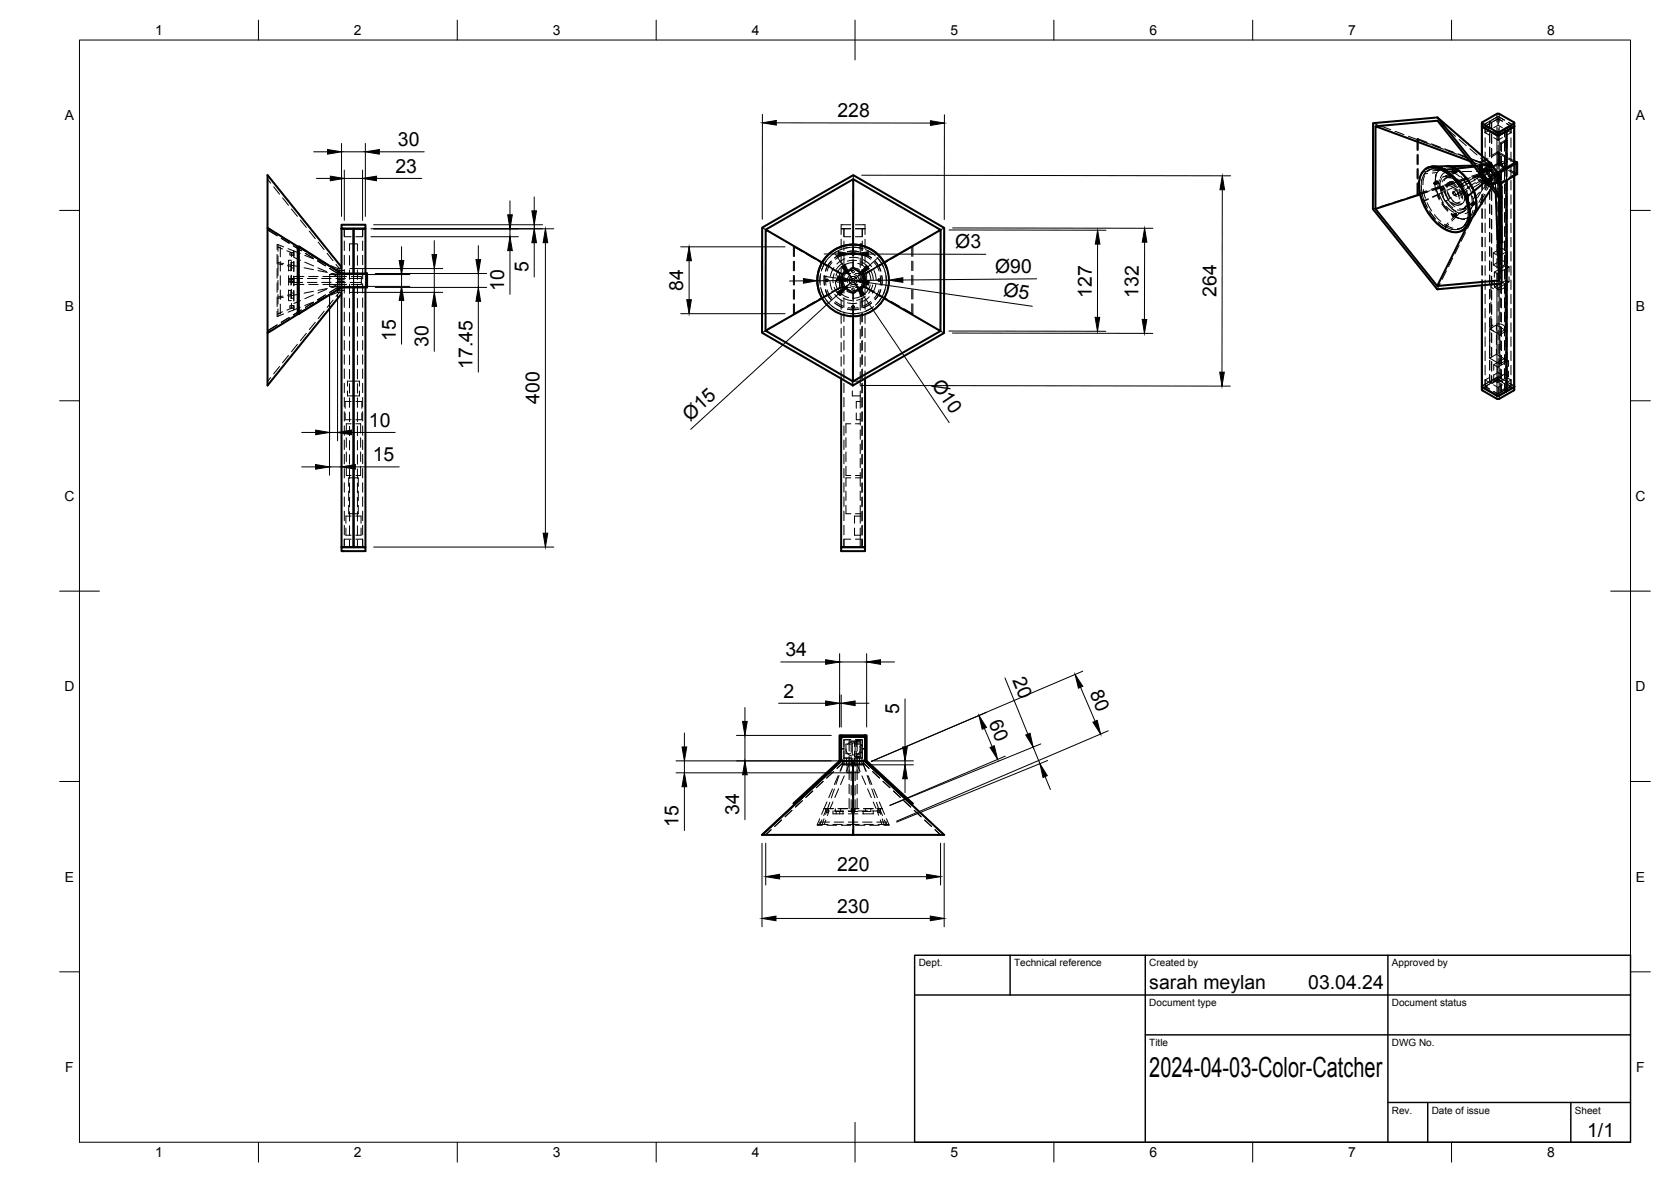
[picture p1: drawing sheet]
<svg xmlns="http://www.w3.org/2000/svg" width="420mm" height="297mm" viewBox="0 0 420 297" stroke-linecap="round" stroke-linejoin="round" font-family="sans-serif">
<defs><g id="words">
<text font-size="7" x="289" y="270.6">2024-04-03-Color-Catcher</text>
<g font-size="4.9">
<text x="210.6" y="29.4">228</text>
<text x="100.1" y="36.7">30</text>
<text x="99.4" y="43.4">23</text>
<text x="240.2" y="62.4">Ø3</text>
<text x="132.9" y="68.4" transform="rotate(-90 132.9 68.4)">5</text>
<text x="250.2" y="68.6" transform="rotate(-1 250.2 68.6)">Ø90</text>
<text x="126.8" y="73.1" transform="rotate(-90 126.8 73.1)">10</text>
<text x="171.8" y="73.1" transform="rotate(-90 171.8 73.1)">84</text>
<text x="252.1" y="74.3" transform="rotate(8 252.1 74.3)">Ø5</text>
<text x="274.6" y="74.8" transform="rotate(-90 274.6 74.8)">127</text>
<text x="286.3" y="74.8" transform="rotate(-90 286.3 74.8)">132</text>
<text x="305.8" y="74.6" transform="rotate(-90 305.8 74.6)">264</text>
<text x="99.5" y="85.6" transform="rotate(-90 99.5 85.6)">15</text>
<text x="107.7" y="87.1" transform="rotate(-90 107.7 87.1)">30</text>
<text x="118.8" y="92.7" transform="rotate(-90 118.8 92.7)">17.45</text>
<text x="135.7" y="101.5" transform="rotate(-90 135.7 101.5)">400</text>
<text x="234.1" y="96.7" transform="rotate(56 234.1 96.7)">Ø10</text>
<text x="92.8" y="107.2">10</text>
<text x="173.5" y="105.9" transform="rotate(-42 173.5 105.9)">Ø15</text>
<text x="93.7" y="115.9">15</text>
<text x="197.5" y="164.9">34</text>
<text x="254.5" y="171" transform="rotate(68 254.5 171)">20</text>
<text x="197" y="175.3">2</text>
<text x="226.1" y="179.5" transform="rotate(-90 226.1 179.5)">5</text>
<text x="273.9" y="174.2" transform="rotate(67 273.9 174.2)">80</text>
<text x="248.5" y="181.7" transform="rotate(67 248.5 181.7)">60</text>
<text x="170.6" y="207.8" transform="rotate(-90 170.6 207.8)">15</text>
<text x="185.8" y="204.8" transform="rotate(-90 185.8 204.8)">34</text>
<text x="210.5" y="218.8">220</text>
<text x="210.5" y="229.3">230</text>
<text x="289" y="248.5">sarah meylan</text>
<text x="329" y="248.5">03.04.24</text>
<text x="399.1" y="285.7">1/1</text>
</g>
<g font-size="3.5">
<text x="39" y="8.8">1</text>
<text x="89" y="8.8">2</text>
<text x="139" y="8.8">3</text>
<text x="189" y="8.8">4</text>
<text x="239" y="8.8">5</text>
<text x="289" y="8.8">6</text>
<text x="339" y="8.8">7</text>
<text x="389" y="8.8">8</text>
<text x="16.3" y="30.2">A</text>
<text x="411.3" y="30.2">A</text>
<text x="16.3" y="78">B</text>
<text x="411.3" y="78">B</text>
<text x="16.2" y="125.9">C</text>
<text x="411.2" y="125.9">C</text>
<text x="16.2" y="173.7">D</text>
<text x="411.2" y="173.7">D</text>
<text x="16.3" y="221.6">E</text>
<text x="411.3" y="221.6">E</text>
<text x="16.4" y="269.4">F</text>
<text x="411.4" y="269.4">F</text>
<text x="39" y="290.8">1</text>
<text x="89" y="290.8">2</text>
<text x="139" y="290.8">3</text>
<text x="189" y="290.8">4</text>
<text x="239" y="290.8">5</text>
<text x="289" y="290.8">6</text>
<text x="339" y="290.8">7</text>
<text x="389" y="290.8">8</text>
</g>
<g font-size="2.5">
<text x="231" y="242.9">Dept.</text>
<text x="255" y="242.9">Technical reference</text>
<text x="289" y="242.9">Created by</text>
<text x="350" y="242.9">Approved by</text>
<text x="289" y="252.8">Document type</text>
<text x="350" y="252.8">Document status</text>
<text x="289" y="262.9">Title</text>
<text x="350" y="262.9">DWG No.</text>
<text x="350" y="279.9">Rev.</text>
<text x="360" y="279.9">Date of issue</text>
<text x="396" y="279.9">Sheet</text>
</g>
</g></defs>
<!-- layer: Hidden -->
<g fill="none" stroke="#000" stroke-width=".25">
<path d="M345.2 31l1.1 .4M347.4 31.8l2.3 .8M350.8 33l2.2 .8M354.1 34.2l2.3 .9M356.4 34.9l-.1 2.9M356.4 38.8l-.1 2.6M356.6 34.9l-.1 .2 2.4 .9M356.6 34.9h-.2l-.1 .2h.2M356.6 34.9l2.2 .8M357.5 35.5l2.2 .8M359.9 36.1l2.2 .9M360 36.4l2.2 .8"/>
<path d="M360.8 36.7l2.3 .8M361.4 30.3l1.9 1.6M363.2 37.4l2.3 .8M363.4 37.6l2.2 .8M364.2 32.7l1.8 1.6M364.2 38l2.2 .8M366.6 38.7l2.2 .8M366.7 38.8l2.3 .9M366.9 35l1.8 1.6M367.5 39.2l2.3 .8M369.6 37.4l1.8 1.5M369.9 39.9l2.3 .8"/>
<path d="M372.3 39.7l1.8 1.6-1.8 .2 .4-.3v2.5M372.6 39.1v1.4M372.7 31.5l-.1 .2M373.4 31.7v1.8M373.4 34.6v2.4M373.4 38.2v2.4M373.4 31.7l1.1 .6M373.9 39.7l-1.7 1M374 30.8l-1.3 .7M374.2 39.9l-1.8 1v2.9M374.5 32.7l-1.1 .6 1.1 .7M374.6 30.5v1.7"/>
<path d="M374.6 33.4v2.4M374.6 37v2.4M374.6 30.5l.5 .3M374.6 30.5l-1.9 1M375.1 33.7v2.4M375.1 37.3v2.4M375.1 30.8l-1.7 .9M375.6 30.5l1.1-.7v1.7M375.6 34.6l1.1 .6M376.7 29.8l-1.6 1v1.7v-1.7M376.7 38.5l.3-.2v2.9l-.3 .1zM376.7 38.1v2.9l.3 .2v-2.9"/>
<path d="M376.7 29.8l1.1 .7M376.7 29.8v1.3M376.7 32.3v1.3l-1.1-.7M376.7 36.5v2.4M376.7 31.5l1.1 .6M376.7 31.5l-1.1 .6M376.7 38.5l1.5 .8M376.7 38.1l.3 .2M376.7 38.1l-1.8 1M377 29.4h-.6l-1.8 1.1 .5 .3M377 29.4h-.6l-1.3 .8M377 29.4l1.3 .8"/>
<path d="M377 38.3l1.3 .8M377 38.3l-1.8 1M377.3 35.9l.2 .2v2M377.3 35.9v2M377.3 39.1v2.4M377.5 39.3v2.4M377.8 32.9l-1.1 .7v1.6M377.8 34.6l-1.1 .6M378.3 32.6l-1.6 1v1.7M378.3 32.6v1.8M378.3 35.6v2.4M378.3 39.1v2.4"/>
<path d="M378.3 32.6l.5 .3M378.7 35.1l-1.4 .8M378.7 35.1v2M378.7 38.3v2.4M378.7 35.1l.2 .2M378.8 32.7l1.1 .6M378.9 35.3l-1.4 .8M378.9 35.3v2M378.9 38.5v2.4M379.2 39.9l1.5 .9M379.3 30.8l1.4 .9M379.4 39.7l1.3 .8"/>
<path d="M379.9 31.7l-1.1-.6 1.1 .6v1.6M379.9 31.7l-1.6 .9M379.9 31.7v1.8M379.9 34.6v2.4M379.9 38.2v2.4M379.9 31.7l-1.1 .6M379.9 33.3l-1.1 .7M67.3 57.2l.9 .6M67.3 57.8l2.4 1.5M67.3 45l.8 1M67.3 57.7l2.4 1.5M68.8 47l1.5 1.8"/>
<path d="M69.3 58.4l2 1.3M70.7 59.9l2 1.3M70.7 59.9l2 1.2M71.1 49.7l1.4 1.9M73.3 52.5l1.5 1.9M75.5 55.3l1.5 1.9M77.8 58.1l1.5 1.9M86.6 57.5v2h1.7M91.2 57.5v2h-1.7M191.6 57.2l2.1 1.2M194.7 59l2 1.2M212.2 57.5v2h1.7"/>
<path d="M213.9 56.5h-2.4v1h2.4h-2.4v1.4M214.5 58.3v2.3M214.5 54.7v2.4M214.5 51.1v2.4M214.5 47.5v2.4M214.5 44v2.4M215.1 57.5h2.4zM215.1 56.5h2.4v2.4M216.8 57.5v2h-1.7M234.4 59l-2.1 1.2M237.4 57.3l-2 1.1M345.9 52.3l-.7 .2"/>
<path d="M349.4 51.2l-2.3 .8M352.7 50.1l-2.2 .7M356.2 49l-2.3 .7M356.4 42.4l-.1 2.6M356.4 45.9l-.1 3M356.6 48.6h-.2l-.1 .3h.2M356.6 48.6l-.1 .3M356.9 45.7l.1 2.3M357.1 48.2l.6 2.3M357.1 44.7l-.2 2.4M357.3 49.2l.4 1.4M357.4 46.7l.3 2.3"/>
<path d="M357.5 45.1l-.1 2.3M357.6 48.6l.5 1.9M357.7 43.2l-.6 1.3M357.7 50.6l.9 1.9M357.9 47.6l.5 2.3M358 50.1l.9 2.2M358.1 43.7l-.1 .3M358.1 50.5l.7 1.5M358.2 44.2l-.3 1-.1 1.2M358.2 51.6l1.2 2.1M358.4 42.5l-.7 .7M358.4 43.4l-.5 .7-.4 1.4"/>
<path d="M358.7 47.9l-2.1 .7M358.8 42.3l-.8 .6-.5 .7M358.8 48.1l-2.3 .8M358.8 51l1.2 2M358.9 43.6l-.8 .1M359 48.2l-2 .7M359.1 43.1l-1.4 .1M359.1 50l-1.4 .6M359.2 50.1l-1.1 .4M359.3 53.5l1.4 1.9M359.4 53l1.4 1.9M359.5 42.6l-.4 .2"/>
<path d="M359.6 53.3l1.4 1.8M359.6 47.9l-2.3 .7M359.7 42.6l-.9 .4-.7 .7M360.1 54.6l1.6 1.8M360.2 49.6l1.2-.5 .5 1.1M360.6 45.9h.1a.24 .24 0 0 1 .3 .3 .24 .24 0 0 1-.3 .2zM360.7 53.9l1.6 1.7M360.8 45.7l.2 2.4M360.8 45.8l.2-.1a.24 .24 0 0 1 .3 .3 .24 .24 0 0 1-.3 .2zM360.9 45.7l.4-.2-.7 .4M360.9 42.4l1 .2 1.3 .6M360.9 42.2l-1.3 .4-.8 .6"/>
<path d="M361.1 43.9l-.1 2.4M361.1 47.5l.4 1.4M361.2 46.3l.4-.3-.7 .4M361.2 45.6a.24 .24 0 0 1 .4 .1 .24 .24 0 0 1-.2 .3zM361.3 45.5h.1a.24 .24 0 0 1 .3 .3 .24 .24 0 0 1-.3 .2zM361.4 43.4l-1.3 .1M361.4 43.4l-.5 1.1M361.5 42.8h.1M361.5 48.9l.5 1M361.5 42.8l-1.3 .1M361.5 48.9l-1.3 .6M361.6 56.2l1.7 1.2"/>
<path d="M361.6 42.6l-1.3-.1-1 .2M361.7 55.7l1.6 1.2 .8-.9M361.8 48.7l1.1 2.2M361.9 55.9l1.9 1.3M362 45.9l.4 2.4M362 45.2l-.4 1v1.3M362.1 42.3l2.1 1M362.1 46.8l-2.3 .8M362.2 47a.42 .42 0 0 1 .5 .3 .42 .42 0 0 1-.2 .5l-.4-.4zM362.4 48.4l1 2.2M362.4 46.9l.6 2.4M362.4 47.2l-2.3 .7"/>
<path d="M362.5 44.9l-.4 1v1.3M362.5 51.2l1.5 1.9M362.6 46.8a.43 .43 0 0 1 .5 .3 .43 .43 0 0 1-.2 .5l-.3-.3zM362.6 50.9l1.4 1.9M362.6 46.8l-2.6 1M362.7 57.1l2.1 1M362.7 43l2 1.3M362.8 41.9l-1.3 .9M362.8 49.4l1.5 2.3M362.9 46.6l.6 2.5M362.9 44.5l1-.1 1.4 .5M362.9 46.8l-2.2 .8"/>
<path d="M363 48.2l-1.5 .7M363.1 47.6l-.4 .2M363.1 44.3l-.5 .3M363.2 56.4l2.1 .9M363.3 43.2l1.5 1.2M363.3 57.4l2.3 .9M363.3 42.4a2.71 2.71 0 0 0-1.9 1M363.3 48l.2 1 .5 1M363.3 47.5l.2 1.1 .7 1.3M363.4 56.9l1.2 .6 1 .2M363.4 42.4h-2.8M363.5 44.2l.9-.1 1.4 .5"/>
<path d="M363.6 50.4l1.7 1.8M363.6 51.9l2 1.4M363.7 47a1.35 1.35 0 0 1 1.9 .2M363.7 46.2a1.71 1.71 0 0 1 2.4 .4M363.8 43.2l-.9 .4-.7 1.2M363.8 44.6l-.5 .3M363.9 47.7l.1 1 .5 1M364.1 48.5l.7 1.3 .7 .8M364.1 50.2l1.7 1.8M364.2 51.6l1.1 1 .8 .5M364.2 46.7a1.31 1.31 0 0 1 1.9 .2M364.3 56.4l-1 1"/>
<path d="M364.4 46.5l-.5 .3M364.4 42.5l-2.9 .3M364.5 42.5l1.2 .5-1.3 .1M364.5 45.7l-.5 .3M364.7 44.7a1.61 1.61 0 0 0-2.1 1M364.7 50.8a1.38 1.38 0 0 0 1.9 .2M364.9 53.9l.8 .5M364.9 53.6l1.2 .9M365 43.2l.9 .4 1.1 .8M365 50.9a1.68 1.68 0 0 0 2.4 .3M365.1 44l1.6 1.7M365.1 52.5l1.1 .7 1 .4"/>
<path d="M365.2 43.2a.24 .24 0 0 1 .3 .1 .24 .24 0 0 1-.2 .3zM365.2 44.4a1.61 1.61 0 0 0-2.1 1M365.2 50.5a1.33 1.33 0 0 0 1.9 .2M365.2 54h.1a.25 .25 0 0 1 .3 .2 .25 .25 0 0 1-.3 .3zM365.3 48.4a.46 .46 0 0 1 .6 .2 .46 .46 0 0 1-.1 .6l-.4-.4zM365.4 48l.3 1 .6 .3M365.5 43h.1a.24 .24 0 0 1 .3 .2 .24 .24 0 0 1-.3 .3zM365.5 53.9h.1a.24 .24 0 0 1 .3 .2 .24 .24 0 0 1-.3 .2zM365.5 45.6a1.31 1.31 0 0 0-1.6 1.6M365.5 43l.4-.3-.7 .5M365.5 53.9l.4-.3-.7 .4M365.5 45.7l-2.3 .8"/>
<path d="M365.5 45.1l1.5 1.8M365.6 45.9l-2.3 .8M365.7 43l.7 .5M365.7 54.4l1.1 .5M365.7 54.4l-.8 .7M365.7 45.3l1.4 1.8M365.8 46.1l-2.3 .7M365.8 43.5l.4-.2-.7 .4M365.8 54.4l.4-.3-.7 .4M365.8 45.2l.8 .7 .9 1.1M365.9 47.5l.6 .5 .3 .9M365.9 53.7a.24 .24 0 0 1 .3 .1 .24 .24 0 0 1-.2 .3z"/>
<path d="M365.9 42.8l.1-.1a.25 .25 0 0 1 .3 .3 .25 .25 0 0 1-.3 .2zM365.9 53.6h.1a.25 .25 0 0 1 .3 .3 .25 .25 0 0 1-.3 .2zM366.1 54.5l2.2 .6-2.2-.6-1 1M366.2 45.7l1.5 1.9M366.2 46.7l-2.1 1M366.3 48l.5 1.2 .1 .8M366.3 44.9l.8 .7 .9 1.1M366.4 45.7l-2.3 .8M366.5 47.7l-1.1 .6M366.5 43.1h-2.3M366.6 46.3l.9 1 .5 1.1M366.7 45.4l1.5 1.9"/>
<path d="M366.8 47.7l.4 .8 .3 1.2M366.9 50.9l-.5 .3M366.9 47.5l.6 1.2 .3 1.3M367 48.5l-1.1 .6M367.1 53.5l-1 1M367.2 57.4l-1.2 .3-1.1-.1M367.3 44.3l1.5 1.9M367.4 46.7l1.1 2M367.6 47.9l.9 2.1M367.6 51.2l-.5 .3M367.7 48.2l.7 1.4M367.7 57.9l-.9 .3-.8 .1"/>
<path d="M367.9 45.2l1.5 2.3M367.9 57.1l-.5 .2M368 46.2l-2.4 1.4M368 42.1l-2.4 .3M368.2 48.1l.5 2.5M368.2 53.1l-.5 .3M368.2 48.7l.5 2.3M368.3 49.7a1.29 1.29 0 0 1-1.6 1.6M368.3 52.3l-.5 .3M368.4 49.6l.5 1.9M368.4 56.4l-.8 .8-.8 .4M368.5 58.5l-1.1 2.1"/>
<path d="M368.5 51.8a1.65 1.65 0 0 1-2.1 1M368.5 52.2l-.2 .6-.6 .5-1 .3M368.5 56.1l-.1 .3M368.5 56.5l-.9 .7-1.1 .3M368.7 47.8l.5 2.5M368.7 48.4l.5 2.3M368.8 56.9l-1.2 1-.8 .3M368.9 51.2l.3 2.3M368.9 44.6l-2.3 .8M369 49.8l.5 2.3M369 47.9l-2.4 1.4M369 51.5a1.61 1.61 0 0 1-2 1"/>
<path d="M369 56.5l-.1 .3M369 44.9l-2.2 .7M369 51.9l-.2 .6-.6 .6-1 .2M369 55.4l-.6 1M369.1 54.6l-.4 1.3-.6 .9M369.1 52.7l-.1 2.3M369.1 55.3l-.7 1M369.2 45l-2.3 .7M369.2 51l.4 2.4M369.3 48.8l-.9 .8M369.4 47.2l.5 1.1M369.5 45.3l-2.2 1"/>
<path d="M369.5 50.9l-1.6 1.7M369.5 45.9l-2 1.2M369.6 54.6l-.3 1.3-.5 1M369.6 40.5l2.7 1v2.5l-2 .6M369.6 53.2l-.4 2.3M369.7 55.5l-.9 1.4M369.7 44.6l-2.2 .8M369.7 55.1l-.6 1.4M369.8 48.6l.4 2.3M369.8 51.2h.2a.24 .24 0 0 1 .2 .2 .24 .24 0 0 1-.2 .3zM369.9 54a2.82 2.82 0 0 1-1.9 1M369.9 54l-.2 .4"/>
<path d="M370 52.1l-.7 1.1-.9 .5M370.1 46.7l-2.1 1.2M370.1 43.1h-2.4M370.1 55.3l-1.1 2.1M370.1 40.1l2.3 .8-.2-.2M370.1 51h.1a.25 .25 0 0 1 .3 .3 .25 .25 0 0 1-.2 .2zM370.1 51l.4-.2-.7 .4M370.2 49.3l.3 2.4M370.4 52.9l-.5 1.1M370.4 51.5l.5-.2-.8 .4M370.5 50.8a.24 .24 0 0 1 .4 .1 .25 .25 0 0 1-.3 .4zM370.5 50.8h.2a.24 .24 0 0 1 .3 .2 .24 .24 0 0 1-.4 .2z"/>
<path d="M370.6 54.1l-1.2 .8M370.9 40.4l1.6 .6M370.9 50.8l-1.2 1.9M371.1 44.4l-2.1 1.2M371.3 51.9l-1 2.1M371.4 44.2a2.21 2.21 0 0 0 1.3 1.9M371.7 52.1l-1.1 2.1M371.7 41.6h-1.2M371.7 44.4a.57 .57 0 0 1 .6-.6 .57 .57 0 0 1 .6 .6M372 45.2a.56 .56 0 0 0 .6 .5 .56 .56 0 0 0 .5-.5M372 41.7l.7-.4 1.9-.2-.8 .4zM372 41.7v2.4l-1.4 .7"/>
<path d="M372 48.3l-1.6 1.7M372 41.7l-2.9 .3M372.1 46.2l-2.1 1.2M372.1 41.7h-.2M372.1 43.4a2.25 2.25 0 0 1 1.4 2M372.2 40.7v2.9M372.2 43.6l-2.2 .7M372.2 43.6l.2 .2M372.3 43a.24 .24 0 0 1 .3 .1 .24 .24 0 0 1-.2 .3zM372.4 43.8l-2.2 .7M372.5 43.8l-1.6 .5M372.6 41.7v2.4"/>
<path d="M372.6 45.3v2.4M372.6 48.9v2.4M372.6 52.4v2.4M372.6 56v2.4M372.6 59.6v2.4M372.7 44.1l-2.1 1.2M372.7 47.7l-1.2 2M372.7 43.7l1.9 2.3-.8 .4 1.9-.1-.7 1M372.8 43.4a.74 .74 0 0 1 .5-.8 .74 .74 0 0 1 .9 .4l.3 .4M372.9 48.7l-1 2.1M373 42.5h.1a.24 .24 0 0 1 .3 .2 .24 .24 0 0 1-.3 .3zM373 42.5h.1a.25 .25 0 0 1 .3 .2 .25 .25 0 0 1-.2 .3z"/>
<path d="M373.1 42.7l-1.4 .8M373.1 44.9l-2 1.2M373.2 44.5a.94 .94 0 0 0 .7 .7 .94 .94 0 0 0 1-.3v-.3M373.3 48.9l-1.1 2.1M373.3 43.1a1.1 1.1 0 0 1 1.1 .6 1.1 1.1 0 0 1-.1 1.2l-.4-.1-.5-.4a1.02 1.02 0 0 1-.1-1.3zM373.4 41.8v2.4M373.4 45.4v2.3M373.4 48.9v2.4M373.4 52.5v2.4M373.4 56.1v2.4M373.4 59.7v2.3M373.5 42.2h.1a.24 .24 0 0 1 .3 .3 .24 .24 0 0 1-.3 .2z"/>
<path d="M373.5 42.2l-1.2 .7M373.5 43l-2.2 .1M373.6 45.5l2.1-1.7v2.5l.7-.4-1.8 .1-1.9-2.3-.4 .3 1.8 2.3 .5-.3 1.8-.1M373.7 45.5h.1a.25 .25 0 0 1 .3 .2 .25 .25 0 0 1-.3 .3zM373.7 41.9h.1a.25 .25 0 0 1 .3 .2 .25 .25 0 0 1-.3 .3zM373.8 41.5l-.9 .1M373.8 42.7l-1.2 .7M373.8 43.1a.53 .53 0 0 1 .5-.5 .53 .53 0 0 1 .6 .5l.1 .1M373.8 41.5l1.9 2.3 .7-.4v2.5M373.9 41.5l1.8 2.3v2.5l-1.8 .1-1.9-2.3v-2.4M373.9 41.5l-3.2 .4M373.9 41.5l-1.9 .2"/>
<path d="M373.9 46.4l-1 1.1M373.9 42.6l-1.7 1M374 42.8a.84 .84 0 0 1 1.2 .7l-.1-.2a.68 .68 0 0 0-.5-.6 .68 .68 0 0 0-.7 .3l.1 .6zM374 42.8a1.05 1.05 0 0 1 1 .5 1.05 1.05 0 0 1 0 1.2 1.27 1.27 0 0 1-1-1.7zM374.1 42.7h.1M374.1 42.7l-2.2 1.2M374.1 43.9v.1a.56 .56 0 0 0 .6 .5 .56 .56 0 0 0 .6-.5M374.2 42.6l-2.1 1.2M374.2 42.7l-1.8 1.1M374.3 43.6l.3 .6-.2 .6h-.5l-.5-.4M374.4 45.1a.24 .24 0 0 1 .3 .1 .24 .24 0 0 1-.2 .4zM374.4 42.9l.3 .9 .5 .4"/>
<path d="M374.4 41.6a.24 .24 0 0 1 .3 .1 .24 .24 0 0 1-.2 .3zM374.4 44.8h.1M374.4 41.5h.1a.24 .24 0 0 1 .3 .2 .24 .24 0 0 1-.3 .3zM374.4 45.1h.1a.25 .25 0 0 1 .3 .2 .25 .25 0 0 1-.3 .2zM374.5 44.7l-1.2 2M374.5 41l1.9 2.4-.4 .2 .1 5M374.5 40.8l-2 .2v2.8l2.1 2.5 2-.2v-2.7M374.5 42.4l-.4 .3M374.6 41.1l1.8 2.3v2.5l-.4 .2-1.9 .2-.6 1.4M374.6 46.3l-.8 1.5M374.6 40.6v2.4M374.6 44.1v2.4"/>
<path d="M374.6 47.7v2.4M374.6 51.3v2.4M374.6 54.8v2.4M374.6 58.4v2.4M374.6 45.3l-1.4 .8M374.9 42.4l.7 .6 .2 .7M374.9 44.8h.1a.24 .24 0 0 1 .3 .2 .24 .24 0 0 1-.3 .2zM374.9 41.2h.1a.24 .24 0 0 1 .3 .3 .24 .24 0 0 1-.3 .2zM374.9 44.8l-1.2 .7M374.9 41.2l-1.2 .7M375 44.4h.2a.24 .24 0 0 1 .3 .2 .24 .24 0 0 1-.4 .2zM375.1 40.8v2.4"/>
<path d="M375.1 44.4v2.4M375.1 48v2.4M375.1 51.6v2.3M375.1 55.1v2.4M375.1 58.7v2.4M375.1 44.4l-2.2 1.2M375.2 44.4l-2.1 1.2M375.2 45.3l-1.2 .7M375.2 41.7l-1.2 .7M375.5 44.1l-.4 .3M375.7 44h.2a.24 .24 0 0 1 .3 .2 .24 .24 0 0 1-.3 .3zM375.8 44h.1a.24 .24 0 0 1 .3 .2 .24 .24 0 0 1-.4 .2z"/>
<path d="M375.8 42.3l-2.1 1.2M376.2 43.7h.2a.24 .24 0 0 1 .3 .3 .24 .24 0 0 1-.4 .2zM376.2 43.2l-2 1.2M376.3 43.7l-1.2 .7M376.4 46.1l-.4-2.5-1.9-2.3 .4-.3-1.8 .3v2.4l-.7 .4 1.8 2.3M376.6 44.2l-1.3 .7M376.6 47.3l.4 2.4M376.6 46.1v.8M376.7 48.1l.1 2.4M376.7 40.1v2.4M376.7 43.7v2.5M376.7 47.2v2.4"/>
<path d="M376.7 50.8v2.4M376.7 54.4v2.4M376.7 58v2.3M376.7 41.3l1.6 .9M376.7 41l-1.8 1M376.7 46.2v1.3M376.7 46.2l.3 .2M376.8 48.7l.1 2.4M376.8 51.7l.1 2.3M376.9 52.3l.1 2.4M377 55.3v2.3M377 41.2l1.6 .9"/>
<path d="M377 41.2l-1.8 .9M377 46.4v1.2M377 43.5v2.9M377 55.8l.1 2.4M377.1 48.8l.1 2.4M377.1 58.8l.1 2.4M377.1 59.4l.1 1.4 .4-.1M377.2 47.1h.1M377.2 58.2v2.7h.4v-.2M377.2 47.1v2.7M377.2 51v2.4M377.2 54.6v2.4"/>
<path d="M377.2 52.4l.1 2.3M377.3 42.7v2.4M377.3 46.3v2.3M377.3 49.8v2.4M377.3 53.4v2.4M377.3 57v2.4M377.4 41.1a.49 .49 0 0 1 .4-.5 .49 .49 0 0 1 .5 .3l.2 .3M377.4 55.9l.1 2.4M377.4 46.1l-.4 .3M377.5 42.9v2.3M377.5 46.4v2.4M377.5 50v2.4"/>
<path d="M377.5 53.6v2.4M377.5 57.2l.1 3.5M377.6 40.6l-2.4 1.4M377.6 49.6v3M377.6 53.7v3M377.6 41.9l.1 .1a.57 .57 0 0 0 .5 .5 .57 .57 0 0 0 .6-.5v-.1M377.8 41.2a.46 .46 0 0 1 .6 .2 .46 .46 0 0 1-.2 .6l-.4-.5zM377.8 41.1l-1 .6M378.3 42.7v2.4M378.3 46.3v2.4M378.3 49.9v2.3M378.3 53.4v2.4"/>
<path d="M378.3 57v2.4M378.3 42l-1 .6M378.4 45.2l-1.7 1M378.6 42.4l-2.4 1.4M378.7 41.9v2.4M378.7 45.5v2.3M378.7 49v2.4M378.7 52.6v2.4M378.7 56.2v2.4M378.7 59.7v2.4M378.8 42.1v3.2M378.9 42v2.4"/>
<path d="M378.9 45.6v2.4M378.9 49.2v2.4M378.9 52.8v2.3M378.9 56.3v2.4M378.9 59.9v2.4M379.3 42.8l1.6 1M379.6 42.7l1.6 .9M379.9 41.8v2.4M379.9 45.4v2.3M379.9 48.9v2.4M379.9 52.5v2.4M379.9 56.1v2.4"/>
<path d="M379.9 59.7v2.3M380.7 41v3.2M380.9 40.9v2.9M381.2 43.6l-.3 .2M381.2 40.7v2.9M381.2 43.6l-1.7 1M381.2 43.6l.3 .2M69.7 74.7v2.4M69.7 71.1v2.4M69.7 67.5v2.4M69.7 64v2.3M69.9 66v3.3"/>
<path d="M69.9 61.5v1.6M69.9 64.3v1.7M69.9 70.5v2.3M69.9 74v2.4M69.9 77.6v1.9h-.2v-1.3M69.9 61.5h-.2v1.2M69.9 66.3l1.2 .2M69.9 61.5l1.4 .5M69.9 66l1.4 .3M70.5 65.7v2.4M70.5 69.3v2.4M70.5 72.9v2.4"/>
<path d="M70.5 76.4v2.5h-.6l1.1-.5M71 62.6l-1.1-.5h.6v2.4M71.1 74.4l-1.2 .2M71.3 74.7l-1.4 .3M71.3 78.9l-1.4 .6M72.1 63l1.2 .5v1M72.3 66.8l1 .2M72.3 60.3l2 1.3M72.4 62.5l1.5 .6M72.5 66.5l1.4 .3M72.6 72.9v2.7h.7M72.6 69.3v2.4"/>
<path d="M72.6 70.9h.6M72.6 70h.6M72.6 73h.7M72.9 70.2h1M73.2 72.9v2h.7M73.2 69.3v2.4M73.2 73.6h.7M73.2 67.3h.7M73.3 65.4h-.7v2.7M73.3 65.7v1.3M73.3 72.7v1.3M73.3 69.2v2.3"/>
<path d="M73.3 67v1l-.7-.1M73.3 74l-1 .2M73.3 76.2v1.3l-1.2 .4M73.3 74v1M73.3 70.1h.6M73.3 64.1h.6M73.3 63.5h.6M73.3 77.4h.6M73.3 76.8h.6M73.3 71h2.8M73.3 70h2.8M73.7 61.8l2.1 1.2-2.1-1.2"/>
<path d="M73.9 66h-.7v2.1M73.9 63.1v1.4M73.9 65.7v1.1M73.9 66.8v1.4M73.9 69.4v2.4M73.9 74.2v-1.2v1.2l-1.4 .3M73.9 74.2v1.4M73.9 76.8v1.1l-1.5 .6M73.9 76.8v1.1l1.6-.7M73.9 76.8v.6M73.9 76.8h-1v.6h1M73.9 63.5v.6"/>
<path d="M73.9 63.5h-1v.6h1M73.9 70.1v.6h-.6M73.9 70.1h-1v.6l1 .1-1-.1M73.9 69.5h2.5M73.9 71.5h2.5M73.9 63.1l1.6 .6M73.9 66.8l1.4 .3M73.9 64.7l1.7 .7M74.3 79.3l-2.1 1.2M74.9 76.4v2.4h.1M74.9 65.7v2.3M74.9 69.2v2.4"/>
<path d="M74.9 72.8v2.4M74.9 62l1.5 .9M75 62l1.9 1.2-1.9-1.2h.3l1.8 1.1M75 62h-.1v2.5M75.1 62v2.5M75.1 65.7v2.3M75.1 69.2v2.4M75.1 72.8v2.4M75.1 76.4v2.4M75.3 73.9l-1.4 .3M75.3 62.2l2 1.3M75.5 75.6l-1.6 .7"/>
<path d="M75.8 77.9l-2.1 1.3M76.5 67.3l2.3 .5M76.6 64.2l2.2 .9M76.6 65.9l2.2 .9M76.8 63.7l2 1.2M76.8 77.2l2-1.2-2 1.3M77 77.7l-1.7 1.1h-.3l1.9-1.1-1.9 1.1M77.3 71h2.4M77.3 70h2.4M77.3 77.4l-2 1.3M77.4 77.4l-2.2 1.4M77.4 63.5l2 1.3"/>
<path d="M77.6 69.5h2.4M77.6 71.5h2.4M77.9 63.8l2 1.3M78.1 63.8l2 1.3M78.3 64.1l2.1 1.3M78.8 73.2l-2.3 .5M78.8 75.9l-2.2 .9M78.8 74.1l-2.2 1M79.8 65.6l2.1 1.2M79.9 65.5l2.2 .9M79.9 67.3l2.2 .9M79.9 75.8l-2 1.3"/>
<path d="M80 68l2.3 .5M80 60.9l1.5 1.8M80.1 75.8l-2 1.3M80.3 75.6l-2 1.2M80.4 75.5l-2 1.3M80.5 65.4l2 1.3M80.9 71h2.4M80.9 70h2.4M80.9 65.7l2.1 1.2M81.1 65.7l2 1.3M81.2 69.5h2.4M81.2 71.5h5.9"/>
<path d="M81.4 74.9l2-1.3-2 1.3M81.4 66l2 1.3M81.5 78.2l-1.5 1.9M81.8 74.1l-2 1.3M82.1 72.7l-2.2 .9M82.1 74.6l-2.2 .9M82.3 63.7l1.4 1.8M82.3 72.5l-2.3 .5M82.8 67.4l2.5 1.5M82.9 69h2v3h1v1.5h-1v-1.5h-2zM82.9 69.5h3M83 74l-2.1 1.2"/>
<path d="M83.1 73.9l-2 1.3M83.2 68.7l1.7 .8M83.2 66.8l1.7 .7v6l-1.7 .6M83.5 68.7l1.4 .3M83.5 67.3l2.4 1.5M83.8 75.4l-1.5 1.9M84 67.5l1.9 1.2M84.1 67.6l1.8 1.1M84.4 67.9l1.5 .9M84.5 71h2.3M84.5 70h2.3M84.5 66.4l.8 1"/>
<path d="M84.8 69.5h2.3M84.9 67.5h1v1.5h-1zM84.9 70.7h1.7M84.9 70.8h1.7M84.9 70.2h1.7M84.9 73h1.7M84.9 68h1.7M84.9 71.5l-1.7 .7M84.9 72.4h1.7M84.9 68.6h1.7M84.9 69.7v1.8v-.2M84.9 72l-1.4 .3"/>
<path d="M85.3 69l.6-.1h-.6v3.1l-2.5 1.5 2.5-1.5h.6M85.3 73.5l-.8 1M85.9 72h-.6v1.5h.6M85.9 67.4h-.6v1.5M85.9 72.1l-1.5 .9 1.5-.9M85.9 68.7v3.5M85.9 72.2l-1.8 1.1M85.9 72.2l-1.9 1.1M86.6 67.7v2.4h-1.7M86.6 60.6v2.4M86.6 64.1v2.4M86.6 71.3v2.4"/>
<path d="M86.6 74.9v2.3M86.6 78.4v2.4M87.9 63.1v-1.8h2v1.8M87.9 64.2v2.4M87.9 67.8v2.4M87.9 71.4v2.4M87.9 75v2.4M87.9 78.6v2.3M88 71h2.9M88 70h2.9M88.3 69.5h2.6v2h-2.6M88.9 68.7v3.5"/>
<path d="M89.9 64.2v2.4M89.9 67.8v2.4M89.9 71.4v2.4M89.9 75v2.4M89.9 78.6v2.3M91.2 60.6v2.4M91.2 64.1v2.4M91.2 67.7v2.4M91.2 71.3v2.4M91.2 74.9v2.3M91.2 78.4v2.4M91.9 72.2h.1"/>
<path d="M91.9 72.2h.4M91.9 68.7v3.5M197.8 60.8l2 1.2M199.5 76.4v2.4h.4l2.2-1.2M199.5 65.7v2.3M199.5 69.2v2.4M199.5 72.8v2.4M199.6 62l2.2 1.3M199.7 62v2.5M199.7 65.7v2.3M199.7 69.2v2.4M199.7 72.8v2.4"/>
<path d="M199.7 76.4v2.4M199.8 78.9l-2.1 1.2M200.9 62.6l2 1.2M201.8 77.6l-2.2 1.2M202.1 63.3l-2.2-1.3h-.4v2.5M202.8 63.9l2.1 1.2M202.9 77.1l-2.1 1.2M203.1 63.9l2.1 1.2M203.9 64.4l2.1 1.2M204.9 75.8l-2.1 1.2M205.2 75.8l-2.1 1.2M205.9 65.7l2 1.2"/>
<path d="M206 75.4l-2.1 1.1M206.1 73.6l.6 1.4M206.2 65.7l2.6 1.5M206.2 69.3v2.4M206.4 68.8l-.2 2.3M206.4 72.2l.8 2.2M206.5 72.8a7.8 7.8 0 0 0 2 3.4M206.7 75l1.4 1.8M206.7 66l1.4 .8M207 66.2l2.1 1.1M207.3 69.3v2.4M207.4 66.4l1 .6-.4 1.1"/>
<path d="M207.5 72.8l.6 1.4M207.7 69.3v2.4M207.8 65.6l-1.1 2.1M207.8 75.4l1.6 1.7M207.9 74l-2 1.2M208 72.8l.4 1.2M208.1 66.8l-.6 1.3M208.1 74.2l.9 1.1M208.1 74.2l-1.4 .8M208.1 66.8l1.4 .8M208.4 74l-1 .6M208.4 74l.8 1"/>
<path d="M208.5 64.7a7.8 7.8 0 0 0-2 3.4M208.7 70.6l.1 1.1 .5 1.2M208.8 73.8l-2.6 1.4M209 67.5l2.1 1.2v3.5M209 73.4l2.1-1.2h.4v2M209 65.6l-.9 1.2M209 77.6l2.1 1.2M209.1 73.6l-2.1 1.2M209.2 66l-.8 1M209.3 67.5l2.2 1.2h-.4M209.3 77l2.1 1.2M209.5 73.4l-1.4 .8"/>
<path d="M209.7 67.3l-.6 .9-.3 1.3M209.7 68.8l-.3 1.4 .1 .9M209.8 72.2l.4 1 .8 1M209.8 67.8l2.1 1.2M209.9 76.1l2 1.2M209.9 73.9l.8 1 1.3 .8M210 70.5l.2 1.2 .5 1M210.1 75.8l2 1.2M210.1 68l1.5 .8M210.3 63.3l-1.8 1.4M210.4 77.7l1.5 .7 2.6 .4M210.5 68.2l1.4 .8"/>
<path d="M211.3 67.3l-.6 .8-.5 1.2M211.3 73.6l1.1 .9 1 .3M211.4 70.5l.2 1.2 .5 .8M211.4 62.7l-2.1 1.2M211.5 67.3v4.9l-2.2 1.3M211.5 60.1v2.4M211.5 63.7v2.4M211.5 75.4v2.3M211.5 78.9v2.4M211.6 72.1l-1.5 .9M211.9 69l2.6-1.6 2.6 1.5v3.1l-2.6 1.5-2.6-1.5zM211.9 72l-2.1 1.2"/>
<path d="M211.9 69v3l-1.4 .8M211.9 69l2.6-1.5 2.6 1.5v3l-2.6 1.5-2.6-1.5zM211.9 63.6l-2 1.2M212 66.1l-.9 .6-.8 1M212 70.5l.4 1.5 .9 .7M212 74.9l1.4 .5 .8 .1M212.1 64l-2 1.2M212.2 79.2l2.3 .3M212.2 60.6v2.4M212.2 64.1v2.4M212.2 67.7v2.4M212.2 71.3v2.4"/>
<path d="M212.2 74.9v2.3M212.2 78.4v2.4M212.4 65.1l-1.2 .6-.8 .6M212.5 62.4a7.8 7.8 0 0 1 4 0M212.9 67.8l-.7 .6-.6 1M213 73.2l.9 .4h1.2M213.1 63.3l1.4-.2 1.4 .2M213.1 77.7l1.4 .2 1.4-.2-1.4 .2v1.6M213.1 76.1l2.3 .1M213.3 77.3l1.2 .2 1.3-.2M213.5 70.5a.98 .98 0 0 0 1.5 .8M213.6 64.8l1.2-.1 1.1 .1"/>
<path d="M213.6 62.2l-2.2 .6M213.7 69.2a1.48 1.48 0 0 0-.6 1.8M213.9 68.7h-2.4v3.5h2.4M214 67.4h.9l1.2 .4M214 69.6a1.02 1.02 0 0 1 1.5 .9M214.5 68l-1.4 .4-.8 .8M214.5 63.5l1.3 .1M214.5 62.2v1.3l-1.2 .1M214.5 77.6v1.2M214.5 66l-.9 .1-1.3 .5M214.5 67.5l2.6 1.5v3l-2.6 1.5-2.6-1.5M214.5 65.4v1.7"/>
<path d="M214.5 61.8v2.4M214.5 73.8v1.7M214.5 76.7v2.4M214.5 61.5v3.2M214.5 65.1v2.4M214.5 73.5v2.4M214.5 76.3v3.2M214.5 67.5l-2.6 1.5M214.8 69a1.48 1.48 0 0 1 1.2 1.5M214.8 62.2l2.3 .4M215 69.6a1 1 0 0 0-1.5 .9M215 69.6a.98 .98 0 0 0-1.5 .9"/>
<path d="M215.1 68.7h2.4v3.5M215.1 72.2h2.4M215.4 65.5l-1.4-.1-1 .2M215.4 70a1.01 1.01 0 0 0-1.4-.4 1.01 1.01 0 0 0-.4 1.4M215.5 70.5a.99 .99 0 0 1-1.5 .8M215.6 66.2l1 .3 1.1 .8M215.6 71.4a1.47 1.47 0 0 1-1.8 .4M215.8 68.3l.9 .9 .3 1.3M216 78.7l-2.3 .1M216.3 64.8v2.4M216.3 68.4v2.4M216.3 72v2.4"/>
<path d="M216.3 75.6v2.3M216.3 79.1v2.4M216.5 78.6l-2 .2M216.5 65.8l1.2 .7 .7 .7M216.7 71.7l-1 1-1.2 .3M216.7 63.1v-1.8h-.4v2.4M216.7 64.2v2.4M216.7 67.8v2.4M216.7 71.4v2.4M216.7 75v2.4M216.7 78.6v2.3M216.7 74.3l-1.3 .6h-.9"/>
<path d="M216.8 79.2l-2.3 .3M216.8 60.6v2.4M216.8 64.1v2.4M216.8 67.7v2.4M216.8 71.3v2.4M216.8 74.9v2.3M216.8 78.4v2.4M216.9 64l2 1.2M216.9 68.5l.6 1 .2 1M217 65.3l1.3 .8 .8 .9M217.1 63.6l2 1.2M217.4 72.1l2 1.2"/>
<path d="M217.5 71.5l-.5 .9-.9 .8M217.5 67.3v1.4h.4l2.1-1.2M217.5 60.1v2.4M217.5 63.7v2.4M217.5 72.2v1.9M217.5 75.3v2.4M217.5 78.9v2.4M217.6 74.5l-1 .6-1.2 .4M217.6 62.7l2.1 1.2M217.9 72.2h-.4l2.2 1.3M217.9 68.7v3.5l2.1 1.2M218.2 63l1.9 1.3"/>
<path d="M218.4 68.2l.4 1.1 .2 1.2M218.5 72.8l-1.4-.8 2.1 1.2M218.6 74.6l-.9 .7-1.1 .6M218.8 71.6l-.5 1.2-.6 .8M218.9 67.9l-1.5 .9v3.3l-2.9 1.7-2.9-1.7v-3.3l2.9-1.7 2.9 1.7M218.9 75.8l-2 1.2M219 68.2l.4 1 .2 1.3M219.1 76.1l-2 1.2M219.2 77.4l-2.1 1M219.2 67.8l-2.1 1.2 1.4-.8M219.4 71.6l-.5 1.4-.5 .7M219.5 73.4l1.4 .8"/>
<path d="M219.7 77l-2.1 1.2M219.7 67.4l-2.2 1.3v3.5M219.8 68l.4 1.2 .1 1.1M219.8 66l.8 1 .4 1.1M220 77.6l-2.1 1.2M220 65.6l.9 1.2M220.2 71.5l-.9 2.2M220.2 73.8l2.1 1.2M220.4 73.9l2.1 1.2M220.5 64.7l1.2 1.6M220.9 66.8l.6 1.3M220.9 74.2l.6-1.4-.6 1.4 1.4 .8"/>
<path d="M220.9 74.2l-.9 1.1M220.9 65.1l1.2 2M220.9 66.8l-1.4 .8M221 72.8l-.4 1.2-.8 1M221.1 74l2 1.2M221.3 69.3v2.4M221.6 74.9l-1.5 1.8M221.7 69.3v2.4M221.7 66.3l-1 .6M221.7 74.6l-1-.6 2.1 1.2M221.7 66.3l.8 1.8M221.7 74.6l-1.2 1.6"/>
<path d="M222 66.2l-2.1 1.1M222.3 75l-1.4 1.8M222.3 66l-2.1 1.2M222.5 72.8l-.8 1.8M222.5 68.2l.4 2.3M222.8 69.3v2.3l-.7 2.3M222.8 65.7l-2.1 1.2M222.9 73.6l-.6 1.4M223 67.4l.4 1.5M223.1 65.7l-2 1.2M223.5 70.1l-.2 2.3M223.5 75.7l2.1 1.2"/>
<path d="M223.8 75.8l2.1 1.2M224.2 75.8l2 1.2M225.1 64.4l-2.1 1.2M225.9 63.9l-2.1 1.2M226.2 63.8l-2 1.3M226.6 77.5l2.1 1.2M226.9 63.3l2.2-1.3h.4v2.4M227.3 77.6l2.1 1.2M228.2 62.6l-2.1 1.2M229.3 62v2.4M229.3 65.6v2.4M229.3 69.2v2.4"/>
<path d="M229.3 72.8v2.3M229.3 76.4v2.4M229.4 62l-2.2 1.3M229.5 76.4v2.4h-.4l-2.2-1.2M229.5 65.6v2.4M229.5 69.2v2.4M229.5 72.8v2.3M229.7 79.3l2.1 1.1M231.3 60.8l-2.1 1.2M362.1 71.3l-.7 1.4M363.7 68.1l-1.1 2.1M365.3 64.9l-1.1 2.1"/>
<path d="M366.9 61.7l-1.1 2.1M372.6 63.2v2.3M372.6 66.7v2.4M372.6 70.3v1.4M373.4 63.2v2.4M373.4 66.8v2.4M373.4 70.4v2.4M373.4 73.9v2.4M373.4 77.5v2.4M374.6 62v2.4M374.6 65.6v2.4M374.6 69.1v2.4"/>
<path d="M374.6 72.7v2.4M374.6 76.3v2.4M374.6 79.9v2.3M374.9 71.8v2.9M374.9 75.9v2.4M374.9 79.5v2.9M375.1 62.3v2.4M375.1 65.9v2.3M375.1 69.4v2.4M375.1 73v2.4M375.1 76.6v2.4M375.4 71a.79 .79 0 0 0-.5 .8 .79 .79 0 0 0 .6 .8"/>
<path d="M375.5 63.5l2.1-1.2v3.1l-2.1 1.2zM375.5 63.5l1.4 .9M375.8 72.1l.7 .4M375.8 68.4l.7 .4M376.3 70.8h1l.9 .5M376.5 68.8v1.3M376.5 71.3v1.2M376.7 61.5v2.4M376.7 65.1v2.4M376.7 68.7v2.4M376.7 72.2v2.4M376.7 75.8v2.4"/>
<path d="M376.7 79.4v2.4M377.2 62.4l.1 2.4M377.3 60.6v2.3M377.3 64.1v2.4M377.3 67.7v2.4M377.3 71.3v2.4M377.3 74.9v2.3M377.3 78.4v2.4M377.4 66v2.3M377.5 69.5l.1 1.8M377.5 60.7v2.4M377.5 64.3v2.4"/>
<path d="M377.5 67.9v2.4M377.5 71.4v2.4M377.5 75v2.4M377.5 78.6v2.4M377.6 62.3l1.4 .8v3.1l-2.1 1.2M377.6 65.4l1.4 .8M378.3 60.6v2.4M378.3 64.2v2.3M378.3 67.7v2.4M378.3 71.3v2.4M378.3 74.9v2.4M378.3 78.5v2.3"/>
<path d="M378.3 72.2a2.12 2.12 0 0 1-1.8 .6M378.5 71.8v2.9M378.5 75.9v2.4M378.5 79.5v2.9M378.7 63.3v2.4M378.7 66.9v2.4M378.7 70.5v2.3M378.7 74v2.4M378.7 77.6v2.4M378.7 70.4l-2.9 1.7v-1.2M378.7 66.7l-2.9 1.7v1.3M378.7 66.7v1.3"/>
<path d="M378.7 69.1v1.3M378.7 70.4l.7 .4M378.7 66.7l.7 .4M378.9 63.5v2.4M378.9 67.1v2.3M378.9 70.6v2.4M378.9 74.2v2.4M378.9 77.8v2.4M379 63.1l-2.1 1.3v3l-1.4-.8M379.4 67.1v1.3M379.4 69.6v1.2M379.4 70.8l-2.9 1.7"/>
<path d="M379.4 67.1l-2.9 1.7M379.9 63.2v2.4M379.9 66.8v2.4M379.9 70.4v2.4M379.9 73.9v2.4M379.9 77.5v2.4M67.3 83.1l2.4-1.4-2.4 1.5M68.1 94.9l-.8 .9M68.2 83l-.9 .6M70.3 92.1l-1.5 1.9M70.7 81l2-1.3-2 1.4M71.2 81.2l-2 1.2"/>
<path d="M72.5 89.3l-1.5 1.9M74.8 86.5l-1.5 1.9M77 83.8l-1.5 1.8M79.3 81l-1.5 1.8M86.6 82v2.4M86.6 85.6v2.4M86.6 89.2v2.3M86.6 92.7v2.4M86.6 96.3v2.4M86.6 99.9v2.3M87.4 98.2v1.3h3v-1.3M87.4 97v-1.2h3v1.2"/>
<path d="M87.9 82.1v2.4M87.9 85.7v2.4M87.9 89.3v2.3M87.9 92.8v2.4M87.9 96.4v2.4M87.9 100v2.4M89.9 82.1v2.4M89.9 85.7v2.4M89.9 89.3v2.3M89.9 92.8v2.4M89.9 96.4v2.4M89.9 100v2.4"/>
<path d="M91.2 82v2.4M91.2 85.6v2.4M91.2 89.2v2.3M91.2 92.7v2.4M91.2 96.3v2.4M91.2 99.9v2.3M193.6 82.5l-2 1.1M196.7 80.7l-2.1 1.2M211.5 82.5v2.4M211.5 86.1v2.3M211.5 89.6v2.4M211.5 93.2v2"/>
<path d="M212.2 82v2.4M212.2 85.6v2.4M212.2 89.2v2.3M212.2 92.7v2.4M212.2 96.3v2.4M212.2 99.9v2.3M214.3 98.2v1.3h2M214.5 94.6v2.3M214.5 83.8v2.4M214.5 87.4v2.4M214.5 91v2.4M214.5 80.3v2.4"/>
<path d="M216.3 82.7v2.4M216.3 86.3v2.4M216.3 89.8v2.4M216.3 93.4v3.6M216.3 98.2v4.4M216.3 95.8h-2v1.2M216.7 82.1v2.4M216.7 85.7v2.4M216.7 89.3v2.3M216.7 92.8v2.4M216.7 96.4v2.4M216.7 100v2.4"/>
<path d="M216.8 82v2.4M216.8 85.6v2.4M216.8 89.2v2.3M216.8 92.7v2.4M216.8 96.3v2.4M216.8 99.9v2.3M217.5 82.5v2.4M217.5 86v2.4M217.5 89.6v2.4M217.5 93.2v1.9M232.8 81l2 1.2M235.9 82.8l1.5 .9"/>
<path d="M372.7 97l-.1 .1M373.4 95.4v1.7l1.1 .7-1.1-.7 1.7-.9-.5-.3-1.9 1.1M373.4 95.5v1.6l1.1-.6M373.4 81.1v2.4M373.4 84.7v2.3M373.4 88.2v2.4M373.4 91.8v2.4M373.4 95.5l1.1 .6M374 97l-1.4 .9M374 96.2l-1.3 .8M374.5 94.9l-1.1 .6M374.6 88.7v1.3l1.7-1"/>
<path d="M374.6 83.4v6M374.6 90.6v2.4M374.6 94.2v1.7M374.6 90l2.5 1.5M374.6 82.7l2.5 1.4M375.1 80.1v2.4M375.1 83.7v2.4M375.1 87.3v2.4M375.1 90.9v2.3M375.1 94.4v1.8M375.1 96.4l1.5-.8 1.7 .8M375.4 81.7a.79 .79 0 0 0-.5 .8 .79 .79 0 0 0 .6 .7"/>
<path d="M375.6 94.3l1.1-.7 1.1 .7M375.6 96.7l1.1 .7M375.6 94.2v1.4l2.7-1.5 1 .5M375.6 95.6l1 .6M375.6 91.7l1 .6M376.3 81.7l-1.7 1v1.3M376.3 81.7v1.3M376.3 84.2v2.4M376.3 87.7v1.3M376.3 89l2.5 1.5M376.3 81.7l2.5 1.4M376.3 81.4h1l.9 .5"/>
<path d="M376.4 94.9l.5-.1 1.4 .8-1.4-.8zM376.4 94.9l-1.8 1 .5 .3 1.6-.9 1.1 .6-1.1-.6-1.1 .6M376.4 94.9l-1.3 .7M376.6 92.3v1.3M376.6 94.8v1.4M376.7 83v2.4M376.7 86.5v2.4M376.7 90.1v2.4M376.7 93.7v2.4M376.7 97.2v1.8l1.1-.6M377.1 84.1v1.3M377.1 86.6v2.4"/>
<path d="M377.1 90.2v1.3M377.3 82v2.4M377.3 85.6v2.4M377.3 89.1v2.4M377.3 92.7v2.4M377.3 96.3v2M377.5 96.4v2l-.2-.1M377.5 82.2v2.3M377.5 85.7v2.4M377.5 89.3v2.4M377.5 92.9v2.4M377.8 96.7l-1.1 .7"/>
<path d="M378.3 92.7v2.4M378.3 82v2.4M378.3 85.6v2.4M378.3 89.2v2.4M378.3 96.3v1.8M378.3 82.8a2.21 2.21 0 0 1-1.8 .6M378.7 97.5l-1.4 .8M378.7 81.2v2.4M378.7 84.8v2.3M378.7 88.3v2.4M378.7 91.9v2.4M378.7 95.5v2"/>
<path d="M378.7 97.5l.2 .1M378.8 83.1v1.3M378.8 85.6v2.4M378.8 89.2v1.3M378.8 90.5l-1.7 1M378.8 83.1l-1.7 1M378.8 94.9l1.1 .6M378.9 81.4v2.3M378.9 84.9v2.4M378.9 88.5v2.4M378.9 92.1v2.4M378.9 95.6v2"/>
<path d="M378.9 97.6l-1.4 .8M379.3 90.7l-1-.6-2.7 1.6v1.3M379.3 90.7v1.4M379.3 93.3v1.3M379.3 94.6l-2.7 1.6M379.3 90.7l-2.7 1.6M379.3 96.2l1.4 .9M379.3 97l1.4 .9M379.9 95.4v1.7l-1.1-.6 1.1 .6-1.6 1 .5 .2-.5-.2-1.6 .9-1.1-.6 1.1 .6v-1.6M379.9 95.5v1.6l-1.1 .7M379.9 81.1v2.4M379.9 84.7v2.3"/>
<path d="M379.9 88.2v2.4M379.9 91.8v2.4M379.9 95.5l-1.1 .6M86.6 103.4v2.4M86.6 107v2.4M86.6 110.6v2.4M86.6 114.2v2.4M86.6 117.7v2.4M86.8 103.8v1.7h1.5M87.1 117.2v2.3h1.2M87.1 110v2.4M87.1 113.6v2.4"/>
<path d="M87.9 103.6v2.3M87.9 107.1v2.4M87.9 110.7v2.4M87.9 114.3v2.4M87.9 117.8v2.4M88.3 106.5h-1.2v2.3M88.3 100.9h-1.5v1.7M89.5 106.5h1.2v2.3M89.5 100.9h1.5v1.7M89.9 103.6v2.3M89.9 107.1v2.4M89.9 110.7v2.4"/>
<path d="M89.9 114.3v2.4M89.9 117.8v2.4M90.7 117.2v2.3h-1.2M90.7 110v2.4M90.7 113.6v2.4M91 103.8v1.7h-1.5M91.2 103.4v2.4M91.2 107v2.4M91.2 110.6v2.4M91.2 114.2v2.4M91.2 117.7v2.4M212.2 103.4v2.4"/>
<path d="M212.2 107v2.4M212.2 110.6v2.4M212.2 114.2v2.4M212.2 117.7v2.4M212.7 117.2v2.3h1.2M212.7 110v2.4M212.7 113.6v2.4M213.9 106.5h-1.2v2.3M215.1 106.5h1.2M215.1 119.5h1.2M215.3 103.8v1.7h1M216.3 103.8v3"/>
<path d="M216.3 108v2.4M216.3 111.6v2.4M216.3 115.2v2.3M216.3 118.8v3.4M216.3 100.9h-1v1.7M216.7 103.6v2.3M216.7 107.1v2.4M216.7 110.7v2.4M216.7 114.3v2.4M216.7 117.8v2.4M216.8 103.4v2.4M216.8 107v2.4"/>
<path d="M216.8 110.6v2.4M216.8 114.2v2.4M216.8 117.7v2.4M86.6 121.3v2.4M86.6 124.9v2.4M86.6 128.4v2.4M86.6 132v2.4M87 132.7v1.8h1.3M87.7 127v2.1h2.4v-2.1M87.7 122.2v-2.1h2.4v2.1M87.7 123.4v2.4M87.9 121.4v2.4"/>
<path d="M87.9 125v2.4M87.9 128.6v2.3M87.9 132.1v2.4M87.9 135.7v1.8M88.3 135.5h-1.7v2M88.3 129.7h-1.3v1.8M89.5 135.5h1.7v2M89.5 129.7h1.3v1.8M89.9 121.4v2.4M89.9 125v2.4M89.9 128.6v2.3M89.9 132.1v2.4"/>
<path d="M89.9 135.7v1.8M90.1 123.4v2.4M90.8 132.7v1.8h-1.3M91.2 121.3v2.4M91.2 124.9v2.4M91.2 128.4v2.4M91.2 132v2.4M212.2 121.3v2.4M212.2 124.9v2.4M212.2 128.4v2.4M212.2 132v2.4M212.7 123.4v2.4"/>
<path d="M212.7 127v2.1h1.2M213.9 135.5h-1.7v2M213.9 120.1h-1.2v2.1M214.9 132.7v1.8h1.4M215.1 135.5h1.7v2M215.1 129.1h1.2M215.1 120.1h1.2M216.3 123.4v2.4M216.3 127v4.5M216.3 132.7v4.8M216.3 129.7h-1.4v1.8M216.7 121.4v2.4"/>
<path d="M216.7 125v2.4M216.7 128.6v2.3M216.7 132.1v2.4M216.7 135.7v1.8M216.8 121.3v2.4M216.8 124.9v2.4M216.8 128.4v2.4M216.8 132v2.4M204.4 198.8l-1.8 1.6M207 196.3l-1.8 1.7M207.9 195.5l1.7-1.6-1.8 1.6M208.3 194.3h.1"/>
<path d="M209.3 198.3l-.9 2.1M209.4 193.3l-1.1 1M209.8 198.3l-.8 2.2M210.7 195l-.9 2.2M210.9 198.2l-1 2.2M211 194.9l-.8 2.2M211.5 184.8h.1M211.5 184.8v.4M211.6 191.2l-1.4 1.3M211.9 191.2h2.6v1h-2.6zM211.9 192.2l-.5 1.6M211.9 192.2h5.2"/>
<path d="M211.9 192.2l-.7 1.7M212.2 187.6v-1.7h1.7h-1.7v2.3h-.7h.7v4M212.2 190.5h1.7M212.3 195l-1 2.2M212.7 188.2a1.73 1.73 0 0 0 1.5 1.8M212.9 190.5v1.7M213 192.2v2h3v-2M213.5 188.8v-2.6h2v2.6M213.5 191.2v3M213.5 189.9v2.4M213.5 193.5v2.4M213.5 197.1v2.4"/>
<path d="M213.5 192.2l-.7 1.7M213.9 192.2h1.6h-.4M213.9 187h-1.2v2.4h1.2M214 186.2v2.8M214 190.2v2.4M214 193.8v2.4M214 197.4v2.4M214.2 190.5v1.7M214.5 197.7v2.4M214.5 191.2v.6h2.6M214.5 191.8h-2.6v-.6v.6l-1.4 1.3M214.5 191.2v1.7"/>
<path d="M214.5 194.1v2.4M214.5 191.2v2.3M214.5 194.3v2.8M214.5 198.3v2.4M214.5 191.2h2.6M214.8 190.5v1.7M214.9 188.8v1.3h1.4M215 186.2v2.8M215 190.2v2.4M215 193.8v2.4M215 197.4v2.4M215.1 187h1.2"/>
<path d="M215.1 189.4h1.2M215.3 188.8v1.5h1v-1.1M215.4 186.6a1.75 1.75 0 0 0-2.3 .5M215.5 190.5v3.7M215.5 189.9v2.4M215.5 193.5v2.4M215.5 197.1v2.4M215.5 192.2l.8 1.7M216.1 190.5v1.7M216.2 187.6a1.74 1.74 0 0 1-.8 2.1M216.3 187.2h.4v2h-.4zM216.3 186.7h-2v3h2"/>
<path d="M216.3 187.2v-1.1h-1v1.5M216.3 186.3h-1.4v1.3M216.7 195l1 2.2M216.7 190.5v1.7M216.8 188.2h.7h-.7M216.8 187.6v-1.7h-1.7h1.7v4.6h-1.7h1.7v-1.7M217.1 191.2v1h-2.6M217.1 192.2l.6 1.5M217.1 192.2l.7 1.7M217.1 191.2v.6zM217.1 191.8l1.4 1.3M218 194.9l.8 2.2"/>
<path d="M218.1 198.3l1 2.1M218.3 195l.9 2.2M219.2 198.3l.8 2.2M219.7 198.3l.9 2.1M220.7 194.3l.6 .6M220.7 194.3h.1M221.1 195.5l-1.7-1.6 1.7 1.6M222 196.3l1.8 1.7M222.2 195.7l1.8 1.6M224.8 198.1l1.8 1.7M193.9 208.5l-1.4 1.3M194.8 207.7l1.7-1.6-1.7 1.6"/>
<path d="M199.1 203.6l-1.7 1.7 1.7-1.6M201.7 201.2l-1.7 1.6 1.8-1.6M205.5 207.2h1.2M205.5 207.2v.2h1.3M206.1 205.7l-.6 1.5M206.7 206l-.5 1.2v-.6h2.4M206.7 207.2h1.5M207.2 203.2h.9M207.2 205.8l-.5 1.4M207.2 203.2l-.6 1.4M207.6 203.8h.8M207.6 203.8l-.5 1.1"/>
<path d="M207.6 203.2h.7M207.6 203.2v1h.7v-1M207.6 206.1l-.3 1.1M207.6 203.2v.6M207.9 201.5l-.7 1.7M208 207.4h2.4M208.1 203.2h1.4M208.1 203.2l-.5 1.4M208.3 203.2v.6M208.5 203.8l-.5 1.2M208.6 201.6l-.5 1.6M209.4 207.2h2.4"/>
<path d="M209.4 203.8v.7h2.7M209.4 201.5l-.7 1.7M209.7 203.8h2.4M209.7 206.6h2.4M210 203.2v.7h2.1M210.2 203.9v.6M210.7 203.2h2.4M211.1 203.9v.6M211.4 203.2v.7M211.5 207.4h2.4M212 203.8v.7M213 207.2h1.5"/>
<path d="M213.3 203.8h1.2M213.3 204.5h2.4M213.3 203.9h2.4M213.3 206.6h2.4M213.5 200.7v2.5M214 201v2.8M214.2 203.2h.1M214.2 203.2v1M214.2 203.2h.6v1h-.6zM214.2 203.2v.6M214.3 203.2h1.7M214.5 208.4v1.4v-1.3"/>
<path d="M214.5 201.3v2.3M214.5 204.8v2.4M214.5 201.4v3.2M214.5 200.2v-2.4v2.4M214.5 205v2.4M214.5 203.8v1.2M214.5 207.2h1.5M214.5 205.8v1.4M214.5 201.4v2.4M214.5 208.5v1.3M214.8 203.2v1M215 201v2.8"/>
<path d="M215.1 207.4h2.4M215.5 200.7v2.5M215.8 203.8h2.3M216.9 206.6h2.4M217 203.8v.7M217.1 203.2h2.4M217.2 207.2h2.4M217.7 203.2v.7M218.7 207.4h2.4M219 203.2v.7h-2.1M219.3 203.8h1.3M219.6 201.5l.7 1.7"/>
<path d="M219.6 203.8v.7h-2.7M220.4 201.6l.5 1.6M220.6 203.8l.3 1.1M220.6 203.8h.8l.5 1.1M220.7 203.2h.2M220.7 203.2v.6M220.8 203.2h.6M220.8 203.2v1h.6v-1M220.8 207.2h1.5M220.9 203.2h.9M220.9 203.2l.5 1.4M221.1 201.5l.7 1.7"/>
<path d="M221.3 206l.4 1.2M221.4 203.2v.6M221.8 205.8l.5 1.4M221.8 203.2l.6 1.4M222.3 207.2h1.2v.2h-1.3M222.4 206l.5 1.2v-.6h-2.4M222.9 205.7l.6 1.5M226.4 200.4l-1.8-1.6 1.8 1.6M227.3 201.2l1.7 1.6M227.5 200.6l1.7 1.6M229.9 203.7l1.7 1.6M229.9 203.6l1.7 1.7"/>
<path d="M230.1 203l1.7 1.6M232.5 206.1l1.7 1.6M232.5 206.1l1.8 1.6M232.7 205.5l1.7 1.6M235.3 207.9l2.1 1.9M236.5 209.8l-1.4-1.3 1.4 1.3"/>
<circle cx="208" cy="70.5" r=".31"/>
<circle cx="210.7" cy="70.5" r=".45"/>
<circle cx="212.5" cy="70.5" r=".29"/>
<circle cx="214.5" cy="68.3" r=".29"/>
<circle cx="214.5" cy="63.8" r=".29"/>
<circle cx="214.5" cy="77.1" r=".29"/>
<circle cx="214.5" cy="72.7" r=".3"/>
<circle cx="214.5" cy="70.5" r=".5"/>
<circle cx="216.4" cy="70.4" r=".3"/>
<circle cx="221" cy="70.4" r=".3"/>
</g>
<!-- layer: Visible -->
<g fill="none" stroke="#000" stroke-width=".51">
<path d="M345.2 31l16.2-1.5 16.2 20.2v21.6l-16.2 1.4-16.2-20.2zM345.9 31.7l15.5-1.4 15.6 19.4-.1 20.8-.8-21.9M361.4 29.5l12.9 11.1 2.3 2.8 1 6.3M372.6 30.9v8.2M372.6 31.7l.1 .2M372.7 31.9l3.7 2.1h.6M372.7 30.7l3.9-2.2 .4 .1 3.6 2.1M372.7 31.1l3.7 2.1M372.7 30.7v.3M376.4 33.2h.6M378.8 32.9v9.2v-9.2l-1.8 1.1M380.6 31.9l-3.6 2.1"/>
<path d="M380.6 31.1l-3.6 2.1M380.7 30.7v.3M380.7 30.9v10.1M380.8 31.7l-.1 .2M67.3 57.3l7.6 4.7M85.9 57.5h3v11.2v-11.2h3v11.2h.4v3.5M85.9 57.5v11.2l-10.6-6.7h-.5v16.8h.5l10.6-6.6v-3.5h6.4v3.5h-6.4v65.3h3M85.9 56.5h6v1h-6zM191.6 57.2l22.9-13.2 22.9 13.3v26.4l-22.9 13.2-22.9-13.3zM192.5 57.7l22-12.7v16.5M214.5 45l22 12.8-14.2 8.2M236.5 57.8v25.4l-14.2-8.2"/>
<path d="M357 48.9l-11.2 3.6 15.6 19.4M357.8 43.1a3.9 3.9 0 0 1 5.3-.3 13.8 13.8 0 0 1 6.3 12.1 3.6 3.6 0 0 1-5.3 3.1 13.5 13.5 0 0 1-7.3-12.6l.2-.9zM358.4 42.5a4.3 4.3 0 0 1 4.9 .2M358.8 42.3l-.2 .1M358.8 42.3a4.8 4.8 0 0 1 4.9 .7 13.5 13.5 0 0 1 5.8 12.2 3.8 3.8 0 0 1-1.7 2.7M363.3 42.7l2.8-.3 1.3 1 1.3 1.4 1.2 1.7 .7 1.5-1.8 1.6M363.3 42.7a14.4 14.4 0 0 1 6 8.3M363.7 41.8l1 .1 1.4 .5M363.7 41.8h-3.4M366.1 42.4l1.8 1.5 1.8 2.4a8.2 8.2 0 0 1 .9 7.8l4.4-6.8M367.7 57.9l-.1 .1M369.1 56.5l-7.7 15.4 15.5-1.4"/>
<path d="M369.6 40.5l-23.7-8.8-.1 20.8M370.5 41.6l-6.8 .2M370.7 41.9l-4.6 .5M373.6 45.5l-3 2.5 .5 2 .1 1.2a5.2 5.2 0 0 1-.6 2.9l-1.6 2.4M376.7 43.4l.3 .1 .6 3.5h-.4zM376.7 43.4l4.5-2.7 .3 .2-4.5 2.6M376.7 43.4v.5M377.2 47v.1M377.6 47v.1h-.4M377.6 47.1v2.5M377.6 56.7v4.2M378.8 45.3v53"/>
<path d="M380.7 44.2v53.9M380.7 40.5l.5 .2-.5 .1M381.5 40.9v2.9l-4.1 2.3M75.1 62v16.8M75.2 78.8l-7.9 4.9M85.9 67.1l-18.6-23.1v52.9l18.6-23.1M88.9 72.2v65.3M91.9 72.2v65.3h-3M206.7 75l-14.2 8.1 22 12.7M206.7 66l-14.2-8.3v25.4M206.7 66a9 9 0 0 1 8.6-4.5 9 9 0 0 1 7.7 5.9M206.7 66a9 9 0 0 0-.6 7.6"/>
<path d="M214.5 79.5v16.3l22-12.6M372.6 71.7v26.2M211.5 95.2v42.3h5.6M217.5 95.1v42.4M372.6 97.1l.1 .2M372.6 97.9l.1 .2M372.7 97.3l3.9 2.1 4-2.1M372.7 98.1l3.7 2.1M380.6 98.1l-3.6 2.1M380.8 97.1l-.1 .2M376.4 100.2h.6M85.9 137.5h6v1h-6z"/>
<path d="M217.1 137.5h.4M217.1 137.5h-5.6v1h6v-1M208.3 194.3l-16.7 15.5h45.8l-20-18.6h-5.8l-20 18.6M211.5 184.8h-.4v6.4M211.5 185.2h5.6M211.5 185.2v6M211.5 190.8l.4 .4M211.9 185.2l-.4 .4M214.5 191.2v18.6M217.1 185.2l.4 .4M217.4 191.2l3.3 3.1M217.5 190.8l-.4 .4"/>
<path d="M217.5 184.8v.4h-.4M217.5 184.8h-6v.4M217.5 191.2h.4l11.5 10.6-.3 .3zM217.5 184.8h.4v6.4M217.5 184.8v6.4M199.6 201.8l11.5-10.6h.4l-11.6 10.9zM199.6 201.8l-.1 .1 .2 .3 .2-.1M229.4 201.8l.1 .1-.2 .3-.2-.1"/>
<circle cx="214.5" cy="70.5" r="9"/>
</g>
<g fill="#000">
<circle cx="380.9" cy="40.9" r=".25"/>
<circle cx="381.2" cy="40.7" r=".25"/>
<circle cx="91.9" cy="68.7" r=".25"/>
<circle cx="377.6" cy="60.9" r=".25"/>
<circle cx="208.3" cy="194.3" r=".25"/>
<circle cx="217.4" cy="191.2" r=".25"/>
<circle cx="220.7" cy="194.3" r=".25"/>
</g>
<!-- layer: Hidden Narrow -->
<g fill="none" stroke="#000" stroke-width=".25">
<path d="M356.6 34.9l-.1 2.9M356.6 38.8l-.1 2.6M372.7 30.7v.4M372.7 39.3v1.3M376.4 28.6v2.1M376.4 31.9v1.3M377 28.6v2.1M377 31.9v1.3M380.6 30.7v.4M356.6 42.4l-.1 2.6M356.6 45.9l-.1 3M364.9 49.7l-1.4 .9"/>
<path d="M367.9 47.8l-2 1.3M371 45.9l-2.1 1.2M371 45.2l-2.3 1.1M372.7 41.8v2.4M372.7 45.3v2.4M372.7 48.9v2.4M372.7 52.5v2.4M372.7 56.1v2.3M372.7 59.6v2.4M373.4 44.4l-1.4 .9M374 43.6h.1M374.3 43.6l-2.3 1.1"/>
<path d="M375.2 43.5h.1M376.4 43.1v2.8M376.4 47.1v2.4M376.4 50.7v2.4M376.4 54.3v2.3M376.4 57.8v2.4M377 43.2v2.7M377 47.1v2.4M377 50.7v2.4M377 54.3v2.3M377 57.8v2.4M377.2 47.1v2.6"/>
<path d="M377.2 50.9v2.4M377.2 54.5v2.4M377.2 58.1v2.7M377.6 47v2.7M377.6 50.9v2.4M377.6 54.5v2.3M377.6 58v2.7M380.6 41.1v3.1M372.7 63.2v2.4M372.7 66.8v2.4M372.7 70.3v1.4M376.4 61.4v2.4"/>
<path d="M376.4 65v2.4M376.4 68.5v2.9M377 61.4v2.4M377 65v2.4M377 68.6v2.7"/>
</g>
<!-- layer: Visible Narrow -->
<path d="M372.7 31.1v8.2M376.4 33.2v9.9M377 33.2v10M380.6 31.1v10M377.2 47v.1M380.6 44.2v53.9M372.7 71.7v26.4M376.4 71.4v28.8M377 71.3v28.9" fill="none" stroke="#000" stroke-width=".25"/>
<!-- layer: BORDER -->
<g fill="none" stroke="#000" stroke-width=".25">
<path d="M20 10.1h390v276.9h-390zM65 5.1v5M115 5.1v5M165 5.1v5M215 5.1v10M265 5.1v5M315 5.1v5M365 5.1v5M15 52.9h5M410 52.9h5M15 100.7h5M410 100.7h5"/>
<path d="M15 148.6h10M405 148.6h10M15 196.4h5M410 196.4h5M15 244.2h5M410 244.2h5M65 287v5M115 287v5M165 287v5M215 282.1v9.9M265 287v5M315 287v5"/>
<path d="M365 287v5"/>
</g>
<!-- layer: TITLEBLOCK -->
<path d="M230 240.1h180v46.9h-180zM230 250h180M254 240.1v9.9M288 240.1v46.9M349 240.1v46.9M288 260.1h122M349 277.1h61M359 277.1v9.9M395 277.1v9.9" fill="none" stroke="#000" stroke-width=".36"/>
<!-- layer: FD_Dimensions -->
<g fill="none" stroke="#000" stroke-width=".25">
<path d="M78.9 38.1h3.5M85.9 36.1v18.3M85.9 38.1h6M91.9 36.1v18.3M95.4 38.1h11.3M191.7 28.8v26.3M195.2 30.9h38.8M237.5 28.8l-.1 26.4M79.6 44.8h3.5M86.6 42.7v12.7M86.6 44.8h4.6M91.2 42.7v12.7"/>
<path d="M93.3 57.5h46M93.3 59.5h37M94 56.5h42.4M94.7 44.8h11.3M128.2 50.5v3.5M128.2 57.5v2M134.3 49.5v3.5M134.3 56.5v1M216.7 44l92.7 .2M238.6 57.8l39.5 .1M239.5 57.3l50.4 .1M307.3 47.7v45.8"/>
<path d="M82.9 74.1l-.1 45.3M84.9 74.1v36.7M85 69h18.1M85 72h18.1M85.9 74.1v45.3M88 67.5h23.3M88 73.5h23.3M94.4 68.7h28M94.4 72.2h28M101 62v3.5M101 69v3M101 75.5v11"/>
<path d="M109.2 60.5v3.5M109.2 67.5v6M109.2 77v11.3M120.3 61.7v3.5M120.3 68.7v3.5M120.3 75.7v17.8M128.2 63v11M134.3 61v8.6M137.1 61v73M171.2 78.8h26.2M171.2 62h26.2M173.3 65.5v9.8"/>
<path d="M202 70.6h-3.5M207.1 69.4l3.5 .5M207.2 63.8h3.5M210 63.8l2 2.9M210.8 73.9l-37.1 34M214 69.6l1.1 1.7M214 70.4l1 .2M214.2 63.8h.6M215.6 69.5l-2.2 2M217 74.2l21.7 32M218.3 63.8l29.6 .1M218.5 71l41.1 6"/>
<path d="M220.8 64.7l-2.6 2.4M223.5 70.4l-18 .2M260.6 70.1l-33.6 .3M276 61.3l-.1 18.5M287.8 60.9v19.4M216.6 96.9l92.8 .1M238.6 83.2l39.4 .1M239.5 83.7l50.4 .1M75.9 108.7h3.5M75.9 117.3h3.5M82.8 117.3h3.1M82.9 108.7h2"/>
<path d="M88.4 108.7h11M89.3 117.3h11.1M94 137.5h45.3M187.3 177.8v3.5M195.8 176.7h11.8M196.3 166.4h11.3M211.1 164.3v18.4M211.1 166.4h6.8M211.1 176.7h.4M211.5 174.6v8.1M215 176.7h3.5M217.9 164.3v18.4"/>
<path d="M221.4 166.4h3.5M227.6 175.6v12.1M252.7 170.4l5.7 14.1M271.7 172.7l3.7 8.6M272.3 168.7l-53.2 22.7 29-12.4M170 191.2h45M170 194.2h43.9M172.1 184.2v3.5M172.1 191.2v3M172.1 197.7v11M185.2 184.8h23.8M187.3 184.8v6.4"/>
<path d="M187.3 194.7v11.3M219.2 191.2h10.5M219.2 192.2h10.5M227.6 191.2v1M227.6 195.7v3.5M247.5 183l2 4.6M259.8 187.7l1.7 4.2M261.7 187l-37.9 15.4 29-12.4M262.8 195.2l1.3 3.2M263.4 191.1l-37.9 15.5M278.7 183.6l-53.3 22.8M191.6 211.9v21"/>
<path d="M192.5 211.9v10.5M236.5 211.9v10.5M237.4 211.9v21M195.1 230.8h38.8M196 220.3h37"/>
</g>
<g fill="#000" stroke="#000" stroke-width=".25">
<path d="M82.4 37.6l3.5 .5-3.5 .6zM91.9 38.1l3.5-.5v1.1zM191.7 30.9l3.5-.6v1.1zM234 30.3l3.5 .6-3.5 .6zM83.1 44.3l3.5 .5-3.5 .6zM91.2 44.8l3.5-.5v1.1zM127.7 54h1.1l-.6 3.5zM133.7 53h1.2l-.6 3.5zM307.3 44.2l.6 3.5h-1.2zM100.4 65.5h1.1l-.5 3.5zM101 72l.5 3.5h-1.1zM108.6 64h1.2l-.6 3.5z"/>
<path d="M109.2 73.5l.6 3.5h-1.2zM119.7 65.2h1.1l-.5 3.5zM120.3 72.2l.5 3.5h-1.1zM128.2 59.5l.6 3.5h-1.1zM134.3 57.5l.6 3.5h-1.2zM137.1 57.5l.6 3.5h-1.1zM172.7 75.3h1.1l-.5 3.5zM173.3 62l.5 3.5h-1.1zM202 70l3.5 .6-3.5 .6zM210.4 73.4l3-1.9-2.2 2.8zM210.7 69.3l3.3 1.1-3.5 .1zM210.7 63.2l3.5 .6-3.5 .6z"/>
<path d="M211.5 67.1l1-.7 1.5 3.2zM215.1 71.3l2.4 2.6-.9 .7zM217.8 66.7l.8 .8-3 2zM214.8 63.8l3.5-.5v1.1zM215 70.6l3.6-.1-.2 1.1zM223.5 70.4l3.5-.6v1.2zM275.4 79.7l1.1 .1-.6 3.5zM276 57.9l.6 3.4h-1.2zM287.8 57.4l.6 3.5h-1.2zM287.2 80.3h1.2l-.6 3.5zM306.7 93.5h1.1l-.5 3.5zM79.4 116.7l3.4 .6-3.4 .6z"/>
<path d="M79.4 108.1l3.5 .6-3.5 .5zM84.9 108.7l3.5-.6v1.1zM85.9 117.3l3.4-.6v1.2zM136.6 134h1.1l-.6 3.5zM207.6 165.8l3.5 .6-3.5 .5zM207.6 176.2l3.5 .5-3.5 .6zM211.5 176.7l3.5-.5v1.1zM217.9 166.4l3.5-.6v1.1zM270.3 169.5l1.9 3-1 .4zM171.5 187.7h1.2l-.6 3.5zM172.1 194.2l.6 3.5h-1.2zM186.7 181.3h1.2l-.6 3.5z"/>
<path d="M187.3 191.2l.6 3.5h-1.2zM227.6 192.2l.5 3.5h-1.1zM227 187.7h1.1l-.5 3.5zM246.1 179.8l2 3-1.1 .5zM248.9 187.8l1.1-.4 .8 3.4zM257.9 184.7l1.1-.4 .8 3.4zM261.5 191.9l1.8 3-1 .5zM274.8 181.5l1.1-.5 .8 3.5zM192.5 220.3l3.5-.6v1.2zM233 219.7l3.5 .6-3.5 .6zM191.6 230.8l3.5-.6v1.2zM233.9 230.2l3.5 .6-3.5 .6z"/>
</g>
<use href="#words"/>
</svg>
